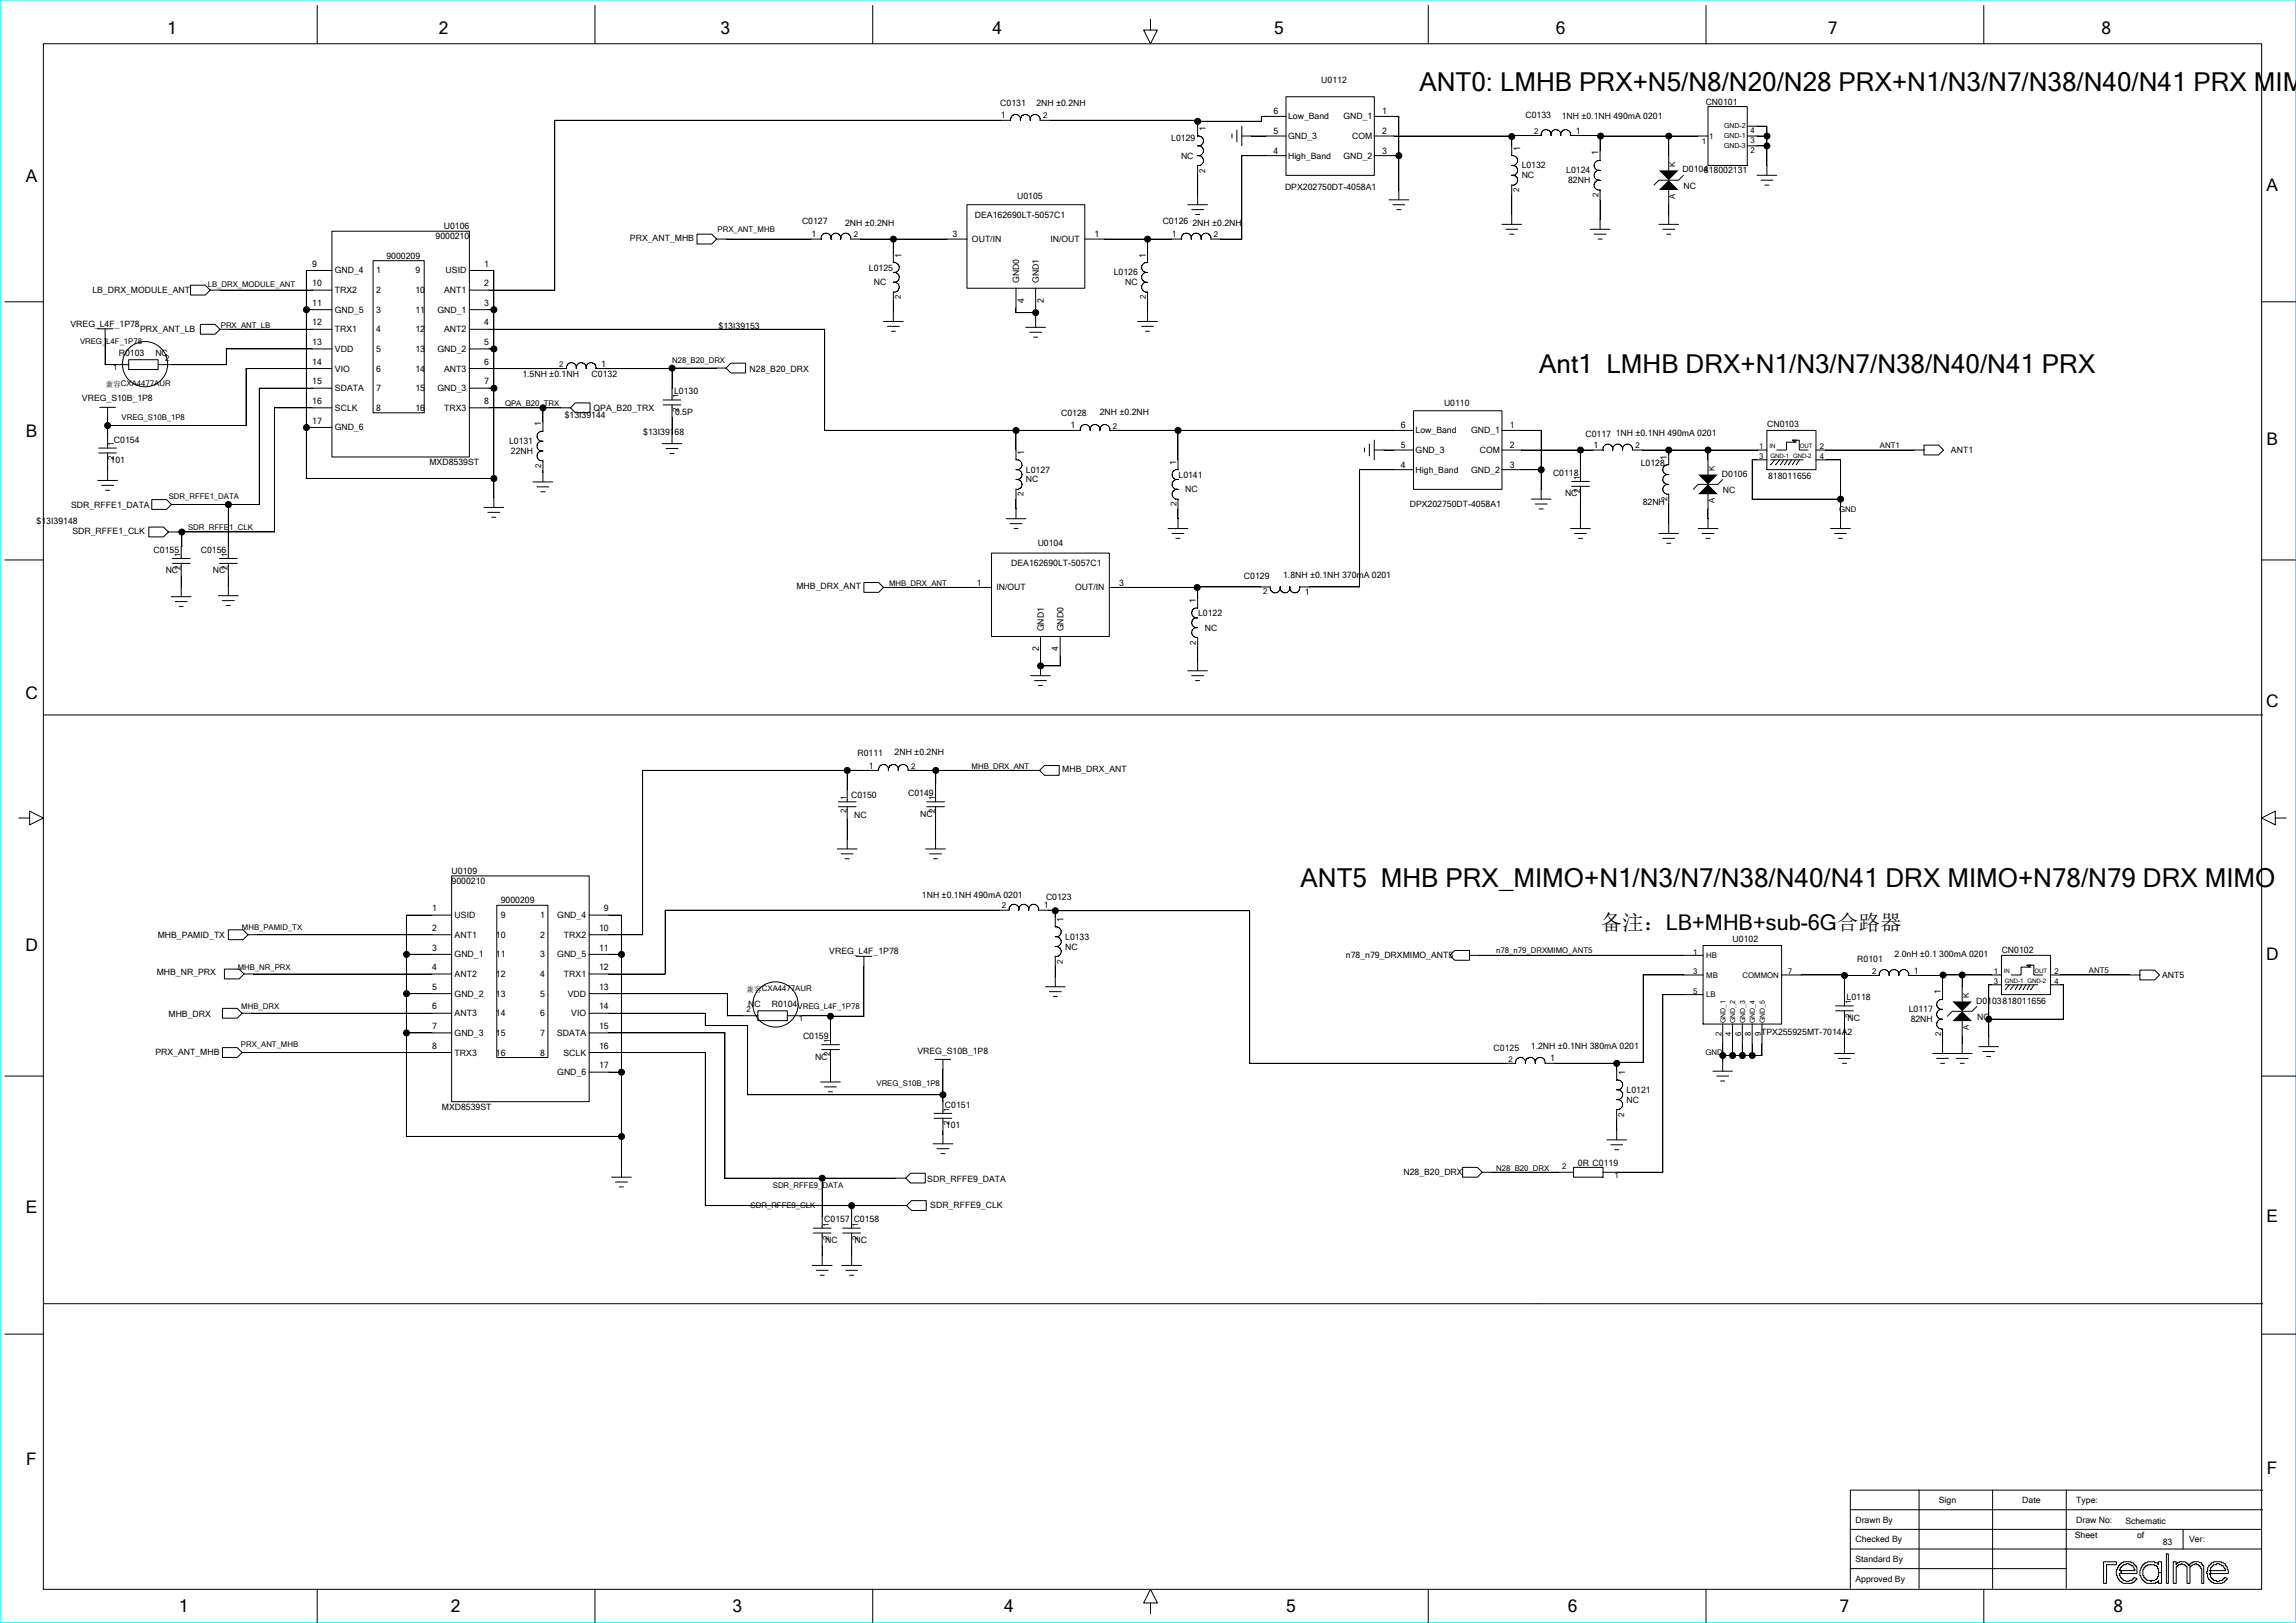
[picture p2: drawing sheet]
<svg xmlns="http://www.w3.org/2000/svg" width="297mm" height="210mm" viewBox="0 0 297 210" stroke-linecap="round" stroke-linejoin="round" font-family="sans-serif">
<defs><g id="words">
<g font-size="3.4">
<text x="183.6" y="11.8">ANT0: LMHB PRX+N5/N8/N20/N28 PRX+N1/N3/N7/N38/N40/N41 PRX MIM</text>
<text x="199.1" y="48.3">Ant1 LMHB DRX+N1/N3/N7/N38/N40/N41 PRX</text>
<text x="168.2" y="114.8">ANT5 MHB PRX_MIMO+N1/N3/N7/N38/N40/N41 DRX MIMO+N78/N79 DRX MIMO</text>
</g>
<text font-size="2.8" x="207.1" y="120.4">备注：LB+MHB+sub-6G合路器</text>
<g font-size="2.2">
<text x="21.6" y="4.4">1</text>
<text x="56.8" y="4.4">2</text>
<text x="93.2" y="4.4">3</text>
<text x="128.4" y="4.4">4</text>
<text x="164.8" y="4.4">5</text>
<text x="201.3" y="4.4">6</text>
<text x="236.4" y="4.4">7</text>
<text x="271.8" y="4.4">8</text>
<text x="3.3" y="23.6">A</text>
<text x="293.2" y="24.8">A</text>
<text x="3.3" y="56.5">B</text>
<text x="293.2" y="57.6">B</text>
<text x="3.3" y="90.4">C</text>
<text x="293.1" y="91.5">C</text>
<text x="3.3" y="123">D</text>
<text x="293.1" y="124.2">D</text>
<text x="3.3" y="156.9">E</text>
<text x="293.2" y="158.1">E</text>
<text x="3.4" y="189.5">F</text>
<text x="293.2" y="190.7">F</text>
<text x="23.1" y="208.6">1</text>
<text x="58.3" y="208.6">2</text>
<text x="94.7" y="208.6">3</text>
<text x="129.9" y="208.6">4</text>
<text x="166.4" y="208.6">5</text>
<text x="202.8" y="208.6">6</text>
<text x="238" y="208.6">7</text>
<text x="273.4" y="208.6">8</text>
</g>
<g font-size="1.1">
<text x="170.9" y="10.7">U0112</text>
<text x="129.4" y="13.7">C0131</text>
<text x="129.5" y="15.3">1</text>
<text x="134.1" y="13.7">2NH ±0.2NH</text>
<text x="156" y="16.9" transform="rotate(-90 156 16.9)">1</text>
<text x="164.7" y="17.3">5</text>
<text x="164.7" y="14.8">6</text>
<text x="166.6" y="18">GND_3</text>
<text x="166.6" y="15.4">Low_Band</text>
<text x="173.8" y="15.4">GND_1</text>
<text x="174.9" y="18">COM</text>
<text x="178.8" y="17.3">2</text>
<text x="178.8" y="14.8">1</text>
<text x="197.3" y="15.3">C0133</text>
<text x="202" y="15.4">1NH ±0.1NH 490mA 0201</text>
<text x="203.8" y="17.3">1</text>
<text x="220.6" y="13.5">CN0101</text>
<text x="151.5" y="18.2">L0129</text>
<text x="152.8" y="20.6">NC</text>
<text x="164.7" y="19.9">4</text>
<text x="166.6" y="20.5">High_Band</text>
<text x="173.8" y="20.5">GND_2</text>
<text x="178.8" y="19.9">3</text>
<text x="196.6" y="19.5" transform="rotate(-90 196.6 19.5)">1</text>
<text x="196.8" y="23.1">NC</text>
<text x="196.8" y="21.8">L0132</text>
<text x="202.6" y="22.4">L0124</text>
<text x="202.9" y="23.7">82NH</text>
<text x="206.7" y="20.1" transform="rotate(-90 206.7 20.1)">1</text>
<text x="217.7" y="22.3">D0104</text>
<text x="220.4" y="22.4">818002131</text>
<text x="57.4" y="29.7">U0106</text>
<text x="103.7" y="29">C0127</text>
<text x="109.3" y="29.2">2NH ±0.2NH</text>
<text x="126.1" y="28.1">DEA162690LT-5057C1</text>
<text x="131.6" y="25.7">U0105</text>
<text x="150.4" y="29">C0126</text>
<text x="154.3" y="29.2">2NH ±0.2NH</text>
<text x="166.2" y="24.6">DPX202750DT-4058A1</text>
<text x="217.8" y="24.5">NC</text>
<text x="40.4" y="34.5">9</text>
<text x="43.3" y="35.4">GND_4</text>
<text x="48.7" y="35.4">1</text>
<text x="50" y="33.5">9000209</text>
<text x="53.7" y="35.4">9</text>
<text x="56.3" y="30.9">9000210</text>
<text x="57.6" y="35.4">USID</text>
<text x="62.6" y="34.5">1</text>
<text x="81.5" y="31.2">PRX_ANT_MHB</text>
<text x="105" y="30.7">1</text>
<text x="112.4" y="35">L0125</text>
<text x="116.6" y="33.3" transform="rotate(-90 116.6 33.3)">1</text>
<text x="123.2" y="30.7">3</text>
<text x="125.7" y="31.3">OUT/IN</text>
<text x="135.9" y="31.3">IN/OUT</text>
<text x="141.6" y="30.7">1</text>
<text x="144.1" y="35.6">L0126</text>
<text x="148.2" y="33.3" transform="rotate(-90 148.2 33.3)">1</text>
<text x="151.6" y="30.7">1</text>
<text x="12" y="37.9">LB_DRX_MODULE_ANT</text>
<text x="40.4" y="37">10</text>
<text x="40.4" y="39.6">11</text>
<text x="43.3" y="37.9">TRX2</text>
<text x="43.3" y="40.5">GND_5</text>
<text x="48.7" y="37.9">2</text>
<text x="48.7" y="40.5">3</text>
<text x="53.7" y="37.9">10</text>
<text x="53.7" y="40.5">11</text>
<text x="56.6" y="40.5">GND_1</text>
<text x="57.5" y="37.9">ANT1</text>
<text x="62.6" y="39.6">3</text>
<text x="62.6" y="37">2</text>
<text x="113" y="36.9">NC</text>
<text x="131.8" y="36.6" transform="rotate(-90 131.8 36.6)">GND0</text>
<text x="132.5" y="39.2" transform="rotate(-90 132.5 39.2)">4</text>
<text x="134.4" y="36.6" transform="rotate(-90 134.4 36.6)">GND1</text>
<text x="135" y="39.2" transform="rotate(-90 135 39.2)">2</text>
<text x="145.6" y="36.9">NC</text>
<text x="9.1" y="42.3">VREG_L4F_1P78</text>
<text x="15.4" y="46.1">R0103</text>
<text x="18.1" y="43">PRX_ANT_LB</text>
<text x="20.1" y="46">NC</text>
<text x="40.4" y="47.2">14</text>
<text x="40.4" y="44.6">13</text>
<text x="40.4" y="42.1">12</text>
<text x="43.3" y="43">TRX1</text>
<text x="43.3" y="45.5">VDD</text>
<text x="48.7" y="43">4</text>
<text x="48.7" y="45.5">5</text>
<text x="53.7" y="43">12</text>
<text x="53.7" y="45.5">13</text>
<text x="56.6" y="45.5">GND_2</text>
<text x="57.5" y="43">ANT2</text>
<text x="62.6" y="44.6">5</text>
<text x="62.6" y="42.1">4</text>
<text x="62.6" y="47.2">6</text>
<text x="77.7" y="47.4">1</text>
<text x="93" y="42.6">$13I39153</text>
<text x="10.6" y="51.9">VREG_S10B_1P8</text>
<text x="40.4" y="52.3">16</text>
<text x="40.4" y="49.7">15</text>
<text x="43.3" y="48.1">VIO</text>
<text x="43.3" y="50.6">SDATA</text>
<text x="43.3" y="53.2">SCLK</text>
<text x="48.7" y="48.1">6</text>
<text x="48.7" y="50.6">7</text>
<text x="48.7" y="53.2">8</text>
<text x="53.7" y="48.1">14</text>
<text x="53.7" y="50.6">15</text>
<text x="53.7" y="53.2">16</text>
<text x="56.6" y="50.6">GND_3</text>
<text x="57.5" y="48.1">ANT3</text>
<text x="57.5" y="53.2">TRX3</text>
<text x="62.6" y="49.7">7</text>
<text x="62.6" y="52.3">8</text>
<text x="67.6" y="48.8">1.5NH ±0.1NH</text>
<text x="76.5" y="48.8">C0132</text>
<text x="76.8" y="53.2">QPA_B20_TRX</text>
<text x="87.2" y="51">L0130</text>
<text x="87.3" y="53.7">0.5P</text>
<text x="97" y="48.1">N28_B20_DRX</text>
<text x="137.3" y="53.8">C0128</text>
<text x="142.3" y="53.7">2NH ±0.2NH</text>
<text x="186.8" y="52.5">U0110</text>
<text x="14.3" y="59.9">101</text>
<text x="14.7" y="57.3">C0154</text>
<text x="40.4" y="54.8">17</text>
<text x="43.3" y="55.7">GND_6</text>
<text x="65.8" y="57.5">L0131</text>
<text x="66.1" y="58.7">22NH</text>
<text x="70" y="55.2" transform="rotate(-90 70 55.2)">1</text>
<text x="73.1" y="54">$13I39144</text>
<text x="83.2" y="56.3">$13I39168</text>
<text x="132.5" y="58.8" transform="rotate(-90 132.5 58.8)">1</text>
<text x="138.5" y="55.4">1</text>
<text x="181.2" y="58">5</text>
<text x="181.2" y="55.4">6</text>
<text x="183.1" y="58.6">GND_3</text>
<text x="183.1" y="56.1">Low_Band</text>
<text x="190.3" y="56.1">GND_1</text>
<text x="191.4" y="58.6">COM</text>
<text x="195.3" y="55.4">1</text>
<text x="195.3" y="58">2</text>
<text x="205.1" y="56.5">C0117</text>
<text x="206.1" y="58">1</text>
<text x="209" y="56.5">1NH ±0.1NH 490mA 0201</text>
<text x="215.6" y="59.5" transform="rotate(-90 215.6 59.5)">1</text>
<text x="228.6" y="55.3">CN0103</text>
<text x="252.4" y="58.6">ANT1</text>
<text x="9.2" y="65.8">SDR_RFFE1_DATA</text>
<text x="55.5" y="60.1">MXD8539ST</text>
<text x="132.7" y="62.4">NC</text>
<text x="132.7" y="61.2">L0127</text>
<text x="152.1" y="60.1" transform="rotate(-90 152.1 60.1)">1</text>
<text x="152.4" y="61.8">L0141</text>
<text x="153.3" y="63.7">NC</text>
<text x="181.2" y="60.5">4</text>
<text x="182.4" y="65.6">DPX202750DT-4058A1</text>
<text x="183.1" y="61.2">High_Band</text>
<text x="190.3" y="61.2">GND_2</text>
<text x="195.3" y="60.5">3</text>
<text x="200.9" y="61.5">C0118</text>
<text x="202.4" y="64.2">NC</text>
<text x="212.2" y="60.3">L0128</text>
<text x="212.5" y="65.3">82NH</text>
<text x="222.7" y="61.7">D0106</text>
<text x="222.9" y="63.8">NC</text>
<text x="228.7" y="61.9">818011656</text>
<text x="4.7" y="67.8">$13I39148</text>
<text x="9.4" y="69.1">SDR_RFFE1_CLK</text>
<text x="19.9" y="71.5">C0155</text>
<text x="26" y="71.5">C0156</text>
<text x="134.2" y="70.7">U0104</text>
<text x="21.4" y="74.2">NC</text>
<text x="27.5" y="74.2">NC</text>
<text x="103" y="76.3">MHB_DRX_ANT</text>
<text x="126.4" y="75.8">1</text>
<text x="128.9" y="76.4">IN/OUT</text>
<text x="130.8" y="73.2">DEA162690LT-5057C1</text>
<text x="139.1" y="76.4">OUT/IN</text>
<text x="144.8" y="75.8">3</text>
<text x="160.9" y="74.9">C0129</text>
<text x="166" y="74.7">1.8NH ±0.1NH 370mA 0201</text>
<text x="168.8" y="77">1</text>
<text x="135" y="81.7" transform="rotate(-90 135 81.7)">GND1</text>
<text x="137.6" y="81.7" transform="rotate(-90 137.6 81.7)">GND0</text>
<text x="154.7" y="78" transform="rotate(-90 154.7 78)">1</text>
<text x="155" y="79.7">L0122</text>
<text x="155.8" y="81.6">NC</text>
<text x="134.4" y="84.2" transform="rotate(-90 134.4 84.2)">2</text>
<text x="136.9" y="84.2" transform="rotate(-90 136.9 84.2)">4</text>
<text x="110.9" y="97.9">R0111</text>
<text x="112.4" y="99.4">1</text>
<text x="115.7" y="97.7">2NH ±0.2NH</text>
<text x="137.4" y="99.9">MHB_DRX_ANT</text>
<text x="110.1" y="103.3">C0150</text>
<text x="110.5" y="105.8">NC</text>
<text x="117.5" y="103">C0149</text>
<text x="119" y="105.7">NC</text>
<text x="58.4" y="113.1">U0109</text>
<text x="55.9" y="117.9">1</text>
<text x="58.4" y="114.4">9000210</text>
<text x="58.8" y="118.8">USID</text>
<text x="64.8" y="116.9">9000209</text>
<text x="64.8" y="118.8">9</text>
<text x="69.9" y="118.8">1</text>
<text x="72.1" y="118.8">GND_4</text>
<text x="78.1" y="117.9">9</text>
<text x="119.3" y="116.2">1NH ±0.1NH 490mA 0201</text>
<text x="135" y="117.5">1</text>
<text x="135.3" y="116.4">C0123</text>
<text x="137.6" y="119.3" transform="rotate(-90 137.6 119.3)">1</text>
<text x="20.4" y="121.3">MHB_PAMID_TX</text>
<text x="55.9" y="125.5">4</text>
<text x="55.9" y="120.5">2</text>
<text x="55.9" y="123">3</text>
<text x="58.8" y="121.3">ANT1</text>
<text x="58.8" y="123.9">GND_1</text>
<text x="64.1" y="121.3">10</text>
<text x="64.1" y="123.9">11</text>
<text x="69.9" y="121.3">2</text>
<text x="69.9" y="123.9">3</text>
<text x="72.1" y="123.9">GND_5</text>
<text x="72.9" y="121.3">TRX2</text>
<text x="77.5" y="120.5">10</text>
<text x="77.5" y="125.5">12</text>
<text x="77.5" y="123">11</text>
<text x="107.3" y="123.5">VREG_L4F_1P78</text>
<text x="137.8" y="121.6">L0133</text>
<text x="137.8" y="122.9">NC</text>
<text x="174.1" y="124">n78_n79_DRXMIMO_ANT5</text>
<text x="224.1" y="121.8">U0102</text>
<text x="240.3" y="124.5">R0101</text>
<text x="245.1" y="123.9">2.0nH ±0.1 300mA 0201</text>
<text x="247.6" y="126">1</text>
<text x="258.9" y="123.2">CN0102</text>
<text x="20.3" y="126.2">MHB_NR_PRX</text>
<text x="21.8" y="131.6">MHB_DRX</text>
<text x="55.9" y="128.1">5</text>
<text x="55.9" y="130.6">6</text>
<text x="58.8" y="126.4">ANT2</text>
<text x="58.8" y="129">GND_2</text>
<text x="58.8" y="131.5">ANT3</text>
<text x="64.1" y="126.4">12</text>
<text x="64.1" y="129">13</text>
<text x="64.1" y="131.5">14</text>
<text x="69.9" y="126.4">4</text>
<text x="69.9" y="129">5</text>
<text x="69.9" y="131.5">6</text>
<text x="72.9" y="126.4">TRX1</text>
<text x="73.4" y="129">VDD</text>
<text x="73.9" y="131.5">VIO</text>
<text x="77.5" y="128.1">13</text>
<text x="77.5" y="130.6">14</text>
<text x="96.8" y="130.3">NC</text>
<text x="99.8" y="130.4">R0104VREG_L4F_1P78</text>
<text x="238.9" y="129.4">L0118</text>
<text x="246.9" y="131">L0117</text>
<text x="251.1" y="128.7" transform="rotate(-90 251.1 128.7)">1</text>
<text x="255.6" y="129.8">D0103818011656</text>
<text x="279.7" y="126.5">ANT5</text>
<text x="20.1" y="136.5">PRX_ANT_MHB</text>
<text x="55.9" y="133.2">7</text>
<text x="55.9" y="135.7">8</text>
<text x="58.8" y="134">GND_3</text>
<text x="58.8" y="136.6">TRX3</text>
<text x="64.1" y="134">15</text>
<text x="64.1" y="136.6">16</text>
<text x="69.9" y="134">7</text>
<text x="69.9" y="136.6">8</text>
<text x="72.1" y="134">SDATA</text>
<text x="72.9" y="136.6">SCLK</text>
<text x="77.5" y="133.2">15</text>
<text x="77.5" y="135.7">16</text>
<text x="103.9" y="134.4">C0159</text>
<text x="105.4" y="137.1">NC</text>
<text x="118.7" y="136.3">VREG_S10B_1P8</text>
<text x="193.2" y="135.9">C0125</text>
<text x="198" y="135.7">1.2NH ±0.1NH 380mA 0201</text>
<text x="200.5" y="137.3">1</text>
<text x="227.8" y="133.9">TPX255925MT-7014A2</text>
<text x="239" y="132.1">NC</text>
<text x="247.2" y="132.3">82NH</text>
<text x="255.8" y="132">NC</text>
<text x="57.2" y="143.6">MXD8539ST</text>
<text x="72.1" y="139.1">GND_6</text>
<text x="77.5" y="138.2">17</text>
<text x="122.2" y="143.3">C0151</text>
<text x="210.2" y="139.1" transform="rotate(-90 210.2 139.1)">1</text>
<text x="210.4" y="141.4">L0121</text>
<text x="210.4" y="142.7">NC</text>
<text x="122.4" y="146">101</text>
<text x="120" y="153">SDR_RFFE9_DATA</text>
<text x="181.5" y="152.1">N28_B20_DRX</text>
<text x="204.1" y="150.9">0R C0119</text>
<text x="106.6" y="158.2">C0157 C0158</text>
<text x="106.7" y="160.8">NC</text>
<text x="110.6" y="160.8">NC</text>
<text x="120.3" y="156.3">SDR_RFFE9_CLK</text>
<text x="240" y="197">Drawn By</text>
<text x="250.8" y="194.5">Sign</text>
<text x="261.6" y="194.5">Date</text>
<text x="268.6" y="194.5">Type:</text>
<text x="268.6" y="197">Draw No:</text>
<text x="274.9" y="197.1">Schematic</text>
<text x="240" y="199.6">Checked By</text>
<text x="240" y="202.1">Standard By</text>
<text x="268.4" y="199">Sheet</text>
<text x="276.5" y="199">of</text>
<text x="279.8" y="199.9">83</text>
<text x="283.2" y="199.6">Ver:</text>
<text x="240" y="204.6">Approved By</text>
</g>
<g font-size="1">
<text x="134.9" y="15.3">2</text>
<text x="198.4" y="17.3">2</text>
<text x="221.1" y="17.9">1</text>
<text x="226.4" y="17.2">4</text>
<text x="155.9" y="22.3" transform="rotate(-90 155.9 22.3)">2</text>
<text x="216.7" y="21.6" transform="rotate(-90 216.7 21.6)">K</text>
<text x="220.2" y="18.6">1</text>
<text x="226.4" y="18.5">3</text>
<text x="226.4" y="19.8">2</text>
<text x="196.5" y="24.9" transform="rotate(-90 196.5 24.9)">2</text>
<text x="206.8" y="25.5" transform="rotate(-90 206.8 25.5)">2</text>
<text x="216.7" y="25.7" transform="rotate(-90 216.7 25.7)">A</text>
<text x="92.8" y="30.1">PRX_ANT_MHB</text>
<text x="110.4" y="30.7">2</text>
<text x="157" y="30.7">2</text>
<text x="26.9" y="37.1">LB_DRX_MODULE_ANT</text>
<text x="116.5" y="38.7" transform="rotate(-90 116.5 38.7)">2</text>
<text x="148.2" y="38.7" transform="rotate(-90 148.2 38.7)">2</text>
<text x="10.4" y="44.5">VREG_L4F_1P78</text>
<text x="14.6" y="47.9">1</text>
<text x="21.4" y="46.7">2</text>
<text x="28.6" y="42.5">PRX_ANT_LB</text>
<text x="72.3" y="47.5">2</text>
<text x="86.9" y="47">N28_B20_DRX</text>
<text x="13.6" y="50">兼容CXA4477AUR</text>
<text x="65.3" y="52.5">QPA_B20_TRX</text>
<text x="87.8" y="53.3" transform="rotate(-90 87.8 53.3)">2</text>
<text x="87.8" y="51.5" transform="rotate(-90 87.8 51.5)">1</text>
<text x="14.7" y="59.5" transform="rotate(-90 14.7 59.5)">2</text>
<text x="14.7" y="57.8" transform="rotate(-90 14.7 57.8)">1</text>
<text x="15.7" y="54.4">VREG_S10B_1P8</text>
<text x="144" y="55.5">2</text>
<text x="211.6" y="58">2</text>
<text x="227.6" y="58.1">1</text>
<text x="227.6" y="59.4">3</text>
<text x="235.4" y="59.4">4</text>
<text x="235.4" y="58.1">2</text>
<text x="243.2" y="58">ANT1</text>
<text x="21.8" y="64.5">SDR_RFFE1_DATA</text>
<text x="70" y="60.5" transform="rotate(-90 70 60.5)">2</text>
<text x="132.4" y="64.2" transform="rotate(-90 132.4 64.2)">2</text>
<text x="152.2" y="65.5" transform="rotate(-90 152.2 65.5)">2</text>
<text x="204.4" y="63.8" transform="rotate(-90 204.4 63.8)">2</text>
<text x="204.4" y="62.1" transform="rotate(-90 204.4 62.1)">1</text>
<text x="215.7" y="64.9" transform="rotate(-90 215.7 64.9)">2</text>
<text x="221.8" y="65.1" transform="rotate(-90 221.8 65.1)">A</text>
<text x="221.8" y="60.9" transform="rotate(-90 221.8 60.9)">K</text>
<text x="24.3" y="68.6">SDR_RFFE1_CLK</text>
<text x="237.9" y="66.3">GND</text>
<text x="23.3" y="73.8" transform="rotate(-90 23.3 73.8)">2</text>
<text x="23.3" y="72" transform="rotate(-90 23.3 72)">1</text>
<text x="29.4" y="73.8" transform="rotate(-90 29.4 73.8)">2</text>
<text x="29.4" y="72" transform="rotate(-90 29.4 72)">1</text>
<text x="115" y="75.8">MHB_DRX_ANT</text>
<text x="163.4" y="76.9">2</text>
<text x="154.7" y="83.4" transform="rotate(-90 154.7 83.4)">2</text>
<text x="117.9" y="99.5">2</text>
<text x="125.7" y="99.5">MHB_DRX_ANT</text>
<text x="109.5" y="105.3" transform="rotate(-90 109.5 105.3)">2</text>
<text x="109.5" y="103.5" transform="rotate(-90 109.5 103.5)">1</text>
<text x="120.9" y="105.3" transform="rotate(-90 120.9 105.3)">2</text>
<text x="120.9" y="103.5" transform="rotate(-90 120.9 103.5)">1</text>
<text x="129.6" y="117.5">2</text>
<text x="30.7" y="125.5">MHB_NR_PRX</text>
<text x="31.3" y="120.3">MHB_PAMID_TX</text>
<text x="137.5" y="124.7" transform="rotate(-90 137.5 124.7)">2</text>
<text x="193.5" y="123.3">n78_n79_DRXMIMO_ANT5</text>
<text x="219" y="123.5">1</text>
<text x="220.7" y="124">HB</text>
<text x="242.2" y="126">2</text>
<text x="270.2" y="125.9">ANT5</text>
<text x="31.2" y="130.5">MHB_DRX</text>
<text x="96.5" y="128.3">兼容CXA4477AUR</text>
<text x="96.6" y="131">2</text>
<text x="219" y="128.6">5</text>
<text x="219" y="126.1">3</text>
<text x="220.7" y="126.5">MB</text>
<text x="220.7" y="129">LB</text>
<text x="225.4" y="126.5">COMMON</text>
<text x="231.3" y="126.1">7</text>
<text x="239.4" y="131.7" transform="rotate(-90 239.4 131.7)">2</text>
<text x="239.4" y="129.9" transform="rotate(-90 239.4 129.9)">1</text>
<text x="254.7" y="129.1" transform="rotate(-90 254.7 129.1)">K</text>
<text x="257.9" y="126.1">1</text>
<text x="257.9" y="127.3">3</text>
<text x="265.7" y="127.3">4</text>
<text x="265.7" y="126.1">2</text>
<text x="31.2" y="135.5">PRX_ANT_MHB</text>
<text x="103.3" y="132.1">1</text>
<text x="107.3" y="136.7" transform="rotate(-90 107.3 136.7)">2</text>
<text x="107.3" y="135" transform="rotate(-90 107.3 135)">1</text>
<text x="195.1" y="137.4">2</text>
<text x="220.6" y="136.5">GND</text>
<text x="222.7" y="134" transform="rotate(-90 222.7 134)">2</text>
<text x="224" y="134" transform="rotate(-90 224 134)">4</text>
<text x="225.2" y="134" transform="rotate(-90 225.2 134)">6</text>
<text x="226.5" y="134" transform="rotate(-90 226.5 134)">8</text>
<text x="227.8" y="134" transform="rotate(-90 227.8 134)">9</text>
<text x="251.1" y="134.1" transform="rotate(-90 251.1 134.1)">2</text>
<text x="254.7" y="133.3" transform="rotate(-90 254.7 133.3)">A</text>
<text x="113.4" y="140.5">VREG_S10B_1P8</text>
<text x="122.8" y="143.9" transform="rotate(-90 122.8 143.9)">1</text>
<text x="122.8" y="145.6" transform="rotate(-90 122.8 145.6)">2</text>
<text x="210.1" y="144.5" transform="rotate(-90 210.1 144.5)">2</text>
<text x="100" y="153.7">SDR_RFFE9_DATA</text>
<text x="193.5" y="151.5">N28_B20_DRX</text>
<text x="202.1" y="151.2">2</text>
<text x="208.9" y="152.4">1</text>
<text x="97.1" y="156.3">SDR_RFFE9_CLK</text>
<text x="107.2" y="160.4" transform="rotate(-90 107.2 160.4)">2</text>
<text x="107.2" y="158.7" transform="rotate(-90 107.2 158.7)">1</text>
<text x="111" y="160.4" transform="rotate(-90 111 160.4)">2</text>
<text x="111" y="158.7" transform="rotate(-90 111 158.7)">1</text>
</g>
<g font-size=".9">
<text x="223" y="17.9">GND-1</text>
<text x="223" y="16.6">GND-2</text>
<text x="223" y="19.2">GND-3</text>
<text x="223.2" y="132.4" transform="rotate(-90 223.2 132.4)">GND_1</text>
<text x="224.5" y="132.4" transform="rotate(-90 224.5 132.4)">GND_2</text>
<text x="225.7" y="132.4" transform="rotate(-90 225.7 132.4)">GND_3</text>
<text x="227" y="132.4" transform="rotate(-90 227 132.4)">GND_4</text>
<text x="228.3" y="132.4" transform="rotate(-90 228.3 132.4)">GND_5</text>
</g>
<g font-size=".8">
<text x="228.9" y="58">IN</text>
<text x="229" y="59.3">GND-1 GND-2</text>
<text x="232.8" y="58">OUT</text>
<text x="259.2" y="125.9">IN</text>
<text x="263.2" y="125.9">OUT</text>
<text x="259.4" y="127.2">GND-1 GND-2</text>
</g>
</g></defs>
<path d="M0 0h296.9v210h-296.9z" fill="none" stroke="#0ff" stroke-width=".13"/>
<g fill="none" stroke="#000" stroke-width=".13">
<path d="M5.6 5.7h287v199.9h-287zM41 .7v5M77 .7v5M112.9 .7v5M130.7 15.6a.65 .65 0 0 1 .7-.8 .65 .65 0 0 1 .6 .8 .65 .65 0 0 1 .6-.8 .65 .65 0 0 1 .7 .8 .64 .64 0 0 1 .6-.8 .64 .64 0 0 1 .6 .8h20.4v2M130.7 15.6h-58.9v21.9h-11.1M148.8 2.5v1.4h.9l-.9 1.8-.9-1.8h.9M154.9 17.6a.65 .65 0 0 1 .8 .6 .65 .65 0 0 1-.8 .7 .65 .65 0 0 1 .8 .6 .65 .65 0 0 1-.8 .6 .64 .64 0 0 1 .8 .7 .64 .64 0 0 1-.8 .6v5.1M159.4 17.3v.6M160 16.8v1.6M160.6 17.6h5.8M160.6 16.3v2.6"/>
<path d="M163.2 15.1h3.2M163.2 15.1v.6M163.2 15.7h-8.3M166.3 12.5h11.5v10.2h-11.5zM177.8 17.6h17.7M177.8 15.1h3.1v10.8M184.8 .7v5M200.6 17.4a.64 .64 0 0 0-.7-.6 .64 .64 0 0 0-.5 .7h-3.9v2.7a.64 .64 0 0 1 .8 .6 .64 .64 0 0 1-.8 .6 .65 .65 0 0 1 .8 .6 .65 .65 0 0 1-.8 .7 .65 .65 0 0 1 .8 .6 .65 .65 0 0 1-.8 .7M200.6 17.3v.2a.64 .64 0 0 1 .6-.7 .64 .64 0 0 1 .7 .6M201.9 17.3v.2a.64 .64 0 0 1 .5-.7 .64 .64 0 0 1 .8 .6M203.2 17.3v.2h3.8v.1M215.9 17.6v4.5"/>
<path d="M220.7 .7v5M220.9 13.8h5.1v7.6h-5.1zM220.9 17.6h-13.9v3.2M226 16.3h2.6v6.4M226 17.6h2.6M226 18.9h2.6M256.6 .7v5M.6 39.1h5M24.6 36.9h2l.6 .6-.6 .7h-2zM27.2 37.5h15.7M39.6 35h3.3M39.6 35v26.9"/>
<path d="M42.9 29.9h17.8v29.2h-17.8zM48.3 33.7h6.6v19.7h-6.6zM60.7 35h3.2v30.7M90.2 30.3h1.9l.6 .6-.6 .7h-1.9zM92.7 30.9h13.5a.64 .64 0 0 1 .7-.7 .64 .64 0 0 1 .6 .7 .65 .65 0 0 1 .6-.7 .65 .65 0 0 1 .7 .7 .65 .65 0 0 1 .6-.7 .65 .65 0 0 1 .6 .7M110 30.9h15.1M115.6 30.9v3.1a.64 .64 0 0 1 .7 .6 .64 .64 0 0 1-.7 .7 .65 .65 0 0 1 .7 .6 .65 .65 0 0 1-.7 .6 .65 .65 0 0 1 .7 .7 .65 .65 0 0 1-.7 .6M115.6 37.8v3.8M125.1 26.5h15.2v10.8h-15.2zM131.4 37.3v3.2l2.6-.1M134 37.3v5.1M140.3 30.9h12.5a.64 .64 0 0 1 .7-.7 .64 .64 0 0 1 .6 .7 .65 .65 0 0 1 .6-.7 .65 .65 0 0 1 .7 .7 .65 .65 0 0 1 .6-.7 .65 .65 0 0 1 .6 .7"/>
<path d="M148.4 30.9v3.1a.65 .65 0 0 0-.7 .6 .65 .65 0 0 0 .7 .7 .65 .65 0 0 0-.7 .6 .65 .65 0 0 0 .7 .6 .65 .65 0 0 0-.7 .7 .65 .65 0 0 0 .8 .6M148.4 37.8v3.8M153.6 26.5h2.6M154.2 27.1h1.5M154.7 27.8h.5M166.4 20.1h-5.8v10.8h-4M177.8 20.1h3.1M179.7 25.9h2.5M180.2 26.5h1.5M180.7 27.1h.5M194.3 29h2.5M194.8 29.7h1.5"/>
<path d="M195.3 30.3h.5M195.5 23.9v5.1M205.7 29.7h2.6M206.2 30.3h1.6M206.7 30.9h.5M207 20.8a.65 .65 0 0 0-.8 .6 .65 .65 0 0 0 .8 .6 .65 .65 0 0 0-.8 .7 .65 .65 0 0 0 .8 .6 .64 .64 0 0 0-.8 .6 .64 .64 0 0 0 .8 .7v5.1M214.6 29h2.5M215.1 29.7h1.5M215.6 30.3h.5M215.9 24.6v4.4M217.8 22.7l-.7 .6h-2.5l-.6 .7M227.3 22.7h2.5"/>
<path d="M227.8 23.3h1.5M228.3 24h.5M292.5 39.1h4.5M12.6 42.5h2M12.8 58.6h2.3M12.8 58h2.3M12.9 52.7h2M13.6 47.2h3.1M13.6 42.5v4.7M13.9 55.1h17.9M13.9 52.7v5.3M13.9 58.6v3.6"/>
<path d="M16.6 46.5h3.9v1.3h-3.9zM25.9 42h1.9l.7 .6-.7 .6h-1.9zM28.4 42.6h14.5M29.3 45.1h13.6M29.3 45.1v2.1h-8.9M39.6 40.1h3.3M39.6 55.3h3.3M42.9 52.8h-7.4v16h-13.7M42.9 50.2h-9.4v15.1h-11.3M42.9 47.7h-11.1v7.4M60.7 42.6h46v13.1h33.1M60.7 52.8h13.1"/>
<path d="M60.7 47.7h12.6a.64 .64 0 0 1 .6-.8 .64 .64 0 0 1 .6 .8 .65 .65 0 0 1 .7-.8 .65 .65 0 0 1 .6 .8 .65 .65 0 0 1 .7-.8 .65 .65 0 0 1 .6 .8M60.7 40.1h3.2M60.7 45.1h3.2M60.7 50.2h3.2M70.2 52.8v3a.65 .65 0 0 0-.7 .7 .65 .65 0 0 0 .7 .6 .65 .65 0 0 0-.7 .6 .65 .65 0 0 0 .7 .7 .65 .65 0 0 0-.7 .6 .65 .65 0 0 0 .7 .6M70.2 59.6v2.8M73.8 52.8l.6-.7h1.9v1.3h-1.9zM85.7 57.4h2.5M85.8 52.4h2.3M85.8 51.8h2.3M86.2 58h1.5M86.7 58.7h.5"/>
<path d="M86.9 47.6v4.2M86.9 52.4v5M93.9 47.6l.6-.6h1.9v1.3h-1.9zM93.9 47.6l-16.8 .1M114.3 41.6h2.5M114.8 42.2h1.5M115.3 42.9h.5M131.4 55.7v3.8a.64 .64 0 0 1 .8 .6 .64 .64 0 0 1-.8 .7 .65 .65 0 0 1 .8 .6 .65 .65 0 0 1-.8 .6 .65 .65 0 0 1 .8 .7 .65 .65 0 0 1-.8 .6M132.7 42.4h2.5M133.2 43h1.5M133.7 43.6h.5M139.7 55.7a.65 .65 0 0 1 .7-.8 .65 .65 0 0 1 .6 .8 .65 .65 0 0 1 .6-.8 .65 .65 0 0 1 .7 .8 .64 .64 0 0 1 .6-.8 .64 .64 0 0 1 .6 .8h39.4"/>
<path d="M147.2 41.6h2.5M147.7 42.2h1.5M148.2 42.9h.5M152.4 55.7v5.1a.64 .64 0 0 0-.8 .6 .64 .64 0 0 0 .8 .6 .65 .65 0 0 0-.8 .7 .65 .65 0 0 0 .8 .6 .65 .65 0 0 0-.8 .6 .65 .65 0 0 0 .8 .7v3.8M176.5 58v.5M177.1 57.5v1.5M177.8 58.2h5.1M177.8 56.9v2.6M182.8 53.1h11.5v10.2h-11.5zM194.3 55.7h5.1v8.9M194.3 58.2h13.1a.64 .64 0 0 1 .6-.7 .64 .64 0 0 1 .6 .7 .64 .64 0 0 1 .7-.7 .64 .64 0 0 1 .6 .7 .65 .65 0 0 1 .6-.7 .65 .65 0 0 1 .7 .7M204.4 58.2v4.1"/>
<path d="M211.1 58.2h17.5M215.9 58.2v1.9a.64 .64 0 0 0-.8 .7 .64 .64 0 0 0 .8 .6 .65 .65 0 0 0-.8 .6 .65 .65 0 0 0 .8 .7 .65 .65 0 0 0-.8 .6 .65 .65 0 0 0 .8 .6v5.1M220.9 58.2v3.2M226.6 59.5h2M226.7 59.5v5.1M228.6 55.7h6.3v5.1h-6.3zM229.1 59.5h4.2M229.6 59.5l-.5 .6M230.2 59.5l-.5 .6M230.7 59.5l-.4 .6M231.2 59.5l-.4 .6M231.7 59.5l-.3 .6"/>
<path d="M231.9 57l.2 .2 .3-.2M231.9 57h.8v1.2h1.2M231.9 57h.5M232.2 59.5l-.3 .6M232.4 57.2h-1.3v1h-1.3M232.7 59.5l-.3 .6M234.9 58.2h14M234.9 59.5h3.2v8.9M248.9 57.6h1.9l.6 .6-.6 .7h-1.9zM.6 72.5h5M12.6 62.2h2.6M13.2 62.8h1.5"/>
<path d="M13.7 63.4h.5M19.3 68.2h1.9l.6 .6-.6 .7h-1.9zM19.6 64.6h1.9l.7 .7-.7 .6h-1.9zM22.2 77.2h2.5M22.3 72.9h2.3M22.3 72.3h2.3M22.7 77.8h1.5M23.2 78.5h.5M23.4 72.9v4.3M23.5 70.7h-.1v1.6M23.5 68.8v1.9M28.3 77.1h2.5"/>
<path d="M28.4 72.9h2.3M28.4 72.3h2.3M28.8 77.7h1.5M29.3 78.3h.5M29.5 65.3v7M29.5 72.9v4.2M39.6 61.9h24.3M62.6 65.7h2.6M63.1 66.3h1.5M63.6 66.9h.5M69 62.4h2.5M69.5 63h1.5"/>
<path d="M70 63.6h.5M111.7 75.4h2l.6 .6-.6 .6h-2zM114.3 76h14M128.3 71.6h15.2v10.8h-15.2zM130.2 67.1h2.5M130.7 67.8h1.5M131.2 68.4h.5M131.4 63.3v3.8M143.5 76h11.4v2.7a.64 .64 0 0 0-.7 .6 .64 .64 0 0 0 .7 .6 .65 .65 0 0 0-.7 .7 .65 .65 0 0 0 .7 .6 .65 .65 0 0 0-.7 .6 .65 .65 0 0 0 .7 .7v4.3M151.1 68.4h2.5M151.6 69h1.5M152.1 69.7h.5"/>
<path d="M154.8 75.9h9.5a.64 .64 0 0 0 .7 .8 .64 .64 0 0 0 .6-.8 .65 .65 0 0 0 .6 .8 .65 .65 0 0 0 .7-.8 .65 .65 0 0 0 .6 .8 .65 .65 0 0 0 .6-.8h7.8M154.9 75.9v.1M182.9 60.8h-7v15.2M194.3 60.8h5.1M198.1 64.6h2.5M198.6 65.2h1.5M199.1 65.8h.5M203.2 68.4h2.5M203.3 62.9h2.3M203.3 62.3h2.3M203.7 69h1.5M204.2 69.7h.5"/>
<path d="M204.4 62.9v5.5M214.6 69h2.5M215.1 69.7h1.5M215.6 70.3h.5M219.7 68.4h2.5M220.2 69h1.5M220.7 69.7h.5M220.9 63.9v4.5M222.8 62l-.6 .7h-2.5l-.7 .6M226.6 64.6h11.5M236.8 68.4h2.6M237.3 69h1.5"/>
<path d="M237.8 69.7h.5M292.5 72.5h4.5M5.7 92.5h287M109.6 99.7v4M113.7 99.7a.65 .65 0 0 1 .6-.8 .65 .65 0 0 1 .6 .8 .65 .65 0 0 1 .7-.8 .65 .65 0 0 1 .6 .8 .64 .64 0 0 1 .6-.8 .64 .64 0 0 1 .7 .8h17M113.7 99.7h-30.6v21.2h-6.9M121 99.7v4M133.3 87.4h2.6M133.8 88.1h1.6M134.3 88.7h.6M134.6 86.2h2.5M134.6 82.3v5.1"/>
<path d="M135.1 99h1.9v1.3h-1.9l-.6-.6zM137.1 82.3v3.9M153.6 86.8h2.6M154.1 87.4h1.6M154.7 88.1h.5M2.4 105.8h1.4v-.8l1.8 .8-1.8 .9v-.9M58.4 113.3h17.8v29.2h-17.8zM58.4 118.4h-5.8v28.7l27.8-.1M64.3 117.1h6.6v19.7h-6.6zM76.2 118.4h4.2v33.9M86 117.8h44.5M86 117.8v8.2h-9.8"/>
<path d="M108.3 109.8h2.6M108.4 104.4h2.3M108.4 103.7h2.3M108.8 110.5h1.6M109.3 111.1h.5M109.6 104.4v5.4M119.7 109.8h2.6M119.9 104.4h2.3M119.9 103.7h2.3M120.2 110.5h1.6M120.8 111.1h.5M121 104.4v5.4"/>
<path d="M130.5 117.8a.65 .65 0 0 1 .7-.8 .65 .65 0 0 1 .6 .8 .65 .65 0 0 1 .6-.8 .65 .65 0 0 1 .7 .8 .64 .64 0 0 1 .6-.8 .64 .64 0 0 1 .6 .8h2.2v2.1a.64 .64 0 0 1 .8 .7 .64 .64 0 0 1-.8 .6 .65 .65 0 0 1 .8 .6 .65 .65 0 0 1-.8 .7 .65 .65 0 0 1 .8 .6 .65 .65 0 0 1-.8 .6v4M136.5 117.8h25.1v19.8M294.3 105.8v-.8l-1.8 .8 1.8 .9v-.9h1.4M.6 139.2h5M28.8 130.5h1.9l.6 .6-.6 .6h-1.9zM28.8 135.6h1.9l.6 .6-.6 .6h-1.9zM29 125.4h1.9l.7 .6-.7 .7h-1.9zM29.5 120.3h1.9l.7 .6-.7 .7h-1.9zM31.3 131.1h27.1M31.3 136.2h27.1M31.6 126h26.8M32.1 120.9h26.3"/>
<path d="M52.6 123.5h5.8M52.6 128.6h5.8M52.6 133.6h5.8M76.2 131.1h15v1.6M76.2 133.6h17.6v18.8h23.4M76.2 136.2h15v19.8h26.1M76.2 123.5h4.2M76.2 128.6h17.9v2.8M76.2 138.7h4.2M91.2 132.7h5.5v9l25.3-.1M94.1 131.4h3.9M98 130.8h3.8v1.3h-3.8z"/>
<path d="M101.8 131.4h5.6v3.8M106.2 140h2.5M106.3 135.8h2.3M106.3 135.2h2.3M107.4 132.9h.1M107.4 135.8v4.2M110.7 123.7h2.1M111.7 123.7v7.8h-4.3M120.9 137.1h2.1M122 137.1v7M135.2 127.7h2.6M135.7 128.3h1.6"/>
<path d="M136.2 128.9h.6M161.6 137.6h34.5a.64 .64 0 0 1 .6-.8 .64 .64 0 0 1 .6 .8 .65 .65 0 0 1 .7-.8 .65 .65 0 0 1 .6 .8 .65 .65 0 0 1 .6-.8 .65 .65 0 0 1 .7 .8h9.2M187.5 123.6l.7-.6h1.9v1.2h-1.9zM190.1 123.6h30.2M209.1 137.5v2.3M209.1 139.7a.65 .65 0 0 1 .8 .7 .65 .65 0 0 1-.8 .6 .65 .65 0 0 1 .8 .6 .65 .65 0 0 1-.8 .7 .64 .64 0 0 1 .8 .6 .64 .64 0 0 1-.8 .6v4M212.5 126.2h7.8M212.6 126.2v11.3h-3.5M220.3 122.3h10.2v10.2h-10.2zM220.3 128.7h-5.2v23M221.6 138.6h2.5M222.1 139.2h1.5"/>
<path d="M222.6 139.9h.5M222.8 132.5v6.1M224.1 132.5v4.1M225.4 132.5v4.1M226.7 132.5v4.1M227.9 132.5v4.1h-5.1M230.5 126.2h8.1v4M237.3 136.3h2.6M237.4 130.8h2.3M237.4 130.2h2.3M237.8 136.9h1.6M238.3 137.6h.5"/>
<path d="M238.6 126.2h4.5M238.6 130.8v5.5M250 136.3h5.1M250.5 136.9h1.5M251 137.6h.5M251.3 126.2h-4.4a.64 .64 0 0 0-.6-.7 .64 .64 0 0 0-.7 .7 .65 .65 0 0 0-.6-.7 .65 .65 0 0 0-.6 .7 .65 .65 0 0 0-.7-.7 .65 .65 0 0 0-.6 .7M253.1 136.9h1.5M253.6 137.6h.5M253.8 126.2v3.4M253.8 132.1v4.2M255.7 130.2l-.6 .7h-2.5l-.7 .6M256 135.4h2.5"/>
<path d="M256.5 136.1h1.5M257 136.7h.5M257.2 127.4h1.7M257.2 127.4v8M258.9 123.6h6.4v5.1h-6.4zM258.9 126.2h-7.6v3.1a.64 .64 0 0 0-.8 .7 .64 .64 0 0 0 .8 .6 .65 .65 0 0 0-.8 .6 .65 .65 0 0 0 .8 .7 .65 .65 0 0 0-.8 .6 .65 .65 0 0 0 .8 .6v3.2M259.4 127.4h4.2M259.9 127.4l-.5 .7M260.6 127.4l-.6 .7M261.1 127.4l-.4 .7M261.6 127.4l-.4 .7M262.1 127.4l-.4 .7"/>
<path d="M262.2 124.9h.5l-.2 .2zM262.2 124.9h.9v1.3h1.1M262.6 127.4l-.4 .7M262.7 125.1h-1.3v1.1h-1.2M263.1 127.4l-.4 .7M265.2 126.2h11.6M265.2 127.4h1.7v4.5h-9.7M276.8 125.5h1.9l.6 .7-.6 .6h-1.9zM292.5 139.2h4.5M79.1 152.3h2.6M79.6 152.9h1.6M80.1 153.6h.5"/>
<path d="M105.2 159.5h2.3M105.2 158.9h2.3M106.4 152.4v6.5M106.4 159.5v4.2M106.7 140.6h1.5M107.2 141.3h.5M109 159.5h2.3M109 158.9h2.3M110.2 156v2.9M110.2 159.5v4.2M117.8 151.8h1.9v1.3h-1.9l-.7-.7zM117.9 155.4h1.9v1.2h-1.9l-.6-.6z"/>
<path d="M120.7 148h2.6M120.8 144.7h2.3M120.8 144.1h2.3M121.2 148.6h1.5M121.7 149.3h.5M122 144.7v3.3M189.2 151h1.9l.6 .7-.6 .6h-1.9zM191.7 151.7h11.9M203.5 151h3.9v1.3h-3.9zM207.3 151.7h7.8M207.9 147.5h2.5M208.4 148.1h1.5"/>
<path d="M208.9 148.8h.5M.6 172.6h5M5.7 168.7h287M105.1 163.7h2.5M105.6 164.4h1.5M106.1 165h.5M108.9 163.7h2.5M109.4 164.4h1.5M109.9 165h.5M292.5 172.6h4.5M239.3 195.3h53.4M239.3 197.9h53.2"/>
<path d="M248.2 192.8v12.7M257.8 192.8v12.7M267.3 192.8v12.7M282.4 197.9v2.5M292.7 192.8h-53.3v12.7M41 205.6v4.4M77 205.6v4.4M112.9 205.6v4.4M148.8 207.4h.9l-.9-1.8-.9 1.8h.9v1.4M184.8 205.6v4.4M220.7 205.6v4.4M239.3 203h28"/>
<path d="M239.3 200.4h53.2M256.6 205.6v4.4M272.1 202.1h1.7v.4h-1.3v2.4h-.4zM274.3 202.3h.1v-.1h.2v-.1h1.1v.1h.2l.1 .3h.2v.1l.2 .1v.9h-2v-.4h1.8v-.1h-.2l-.1-.5-.5-.1v-.2l-.8 .2-.1 .2-.2 .1v.3h-.2v.1h.3v.4h-.3v.3h.2v.2h.1v.1l.2 .2v.1l.8 .1v-.1h.4l.1-.3h.1v-.1l.4 .1v.2l-.2 .1-.2 .2h-.2v.2h-1.2l-.2-.2v-.1h-.1l-.2-.2h-.1l-.1-.5h-.1v-.8h.1l.1-.5h.1zM277.2 202.5h.1l.1-.3h.3l.1-.1h.9v.1h.4l.1 .3v-.4h.4v1.4h-.4v-.5h-.1v-.3h-.1v-.1h-.3v-.1h-.9v.1h-.2v.1l-.3 .1v.3h-.1v.8h.1v.2l.3 .1 .1 .3h.5v.1h.1v-.1h.4l.3-.1v-.2h.1v-.2h.1v-.5h.4v1.4h-.4v-.4v.1h-.1v.1h-.3v.2h-1.1l-.3-.2-.1-.2h-.1v-.1h-.1l-.2-.4a1.02 1.02 0 0 1 0-1zM280.2 201.1h.3v3.8h-.3zM281.1 202.1h.4v.4l.1-.3h.3v-.1h.7l.3 .1v.1h.1l.2 .3v-.1l.2-.2v-.1h.3v-.1h.7l.2 .1h.2v.3l.3 .1v2.3h-.3v-1.9h-.1v-.3h-.1v-.1h-.2v-.1h-.2v-.2h-.3v.2h-.2l-.3 .1v.1h-.1v2.2h-.4v-2.2l-.3-.1v-.1h-.2l-.1-.2h-.2v.2h-.3v.1l-.3 .1v2.2h-.4zM285.7 202.6h.1v-.1l.3-.2v-.1h.2v-.1h1v.1l.6 .1v.3l.2 .1v.4h.1v.5h-2.2v-.4h1.9v-.2h-.2l-.1-.4h-.3v-.1h-.2v-.2h-.4v.2h-.4l-.1 .2-.2 .1v.4h-.2h.2v.4h-.2v.1h.2v.4h.1v.1h.1l.1 .3h.4v.1l.8-.1 .1-.3h.1v-.1l.4 .1v.2h-.1v.1h-.1l-.2 .2h-.2v.2h-1.2v-.2h-.2l-.1-.2h-.2v-.1h-.1l-.1-.3v-.5h-.2z"/>
<circle cx="154.9" cy="15.7" r=".39"/>
<circle cx="195.6" cy="17.7" r=".39"/>
<circle cx="207" cy="17.6" r=".39"/>
<circle cx="215.9" cy="17.6" r=".39"/>
<circle cx="228.6" cy="18.9" r=".39"/>
<circle cx="228.6" cy="17.6" r=".39"/>
<circle cx="115.6" cy="30.9" r=".39"/>
<circle cx="148.4" cy="30.9" r=".39"/>
<circle cx="180.9" cy="20.1" r=".39"/>
<circle cx="13.9" cy="55.1" r=".39"/>
<circle cx="18.8" cy="47.1" r="2.93"/>
<circle cx="39.6" cy="40.1" r=".39"/>
<circle cx="39.6" cy="55.3" r=".39"/>
<circle cx="63.9" cy="40.1" r=".39"/>
<circle cx="63.9" cy="45.2" r=".39"/>
<circle cx="63.9" cy="50.2" r=".39"/>
<circle cx="70.2" cy="52.8" r=".39"/>
<circle cx="86.9" cy="47.6" r=".39"/>
<circle cx="131.4" cy="55.7" r=".39"/>
<circle cx="134" cy="40.5" r=".39"/>
<circle cx="152.4" cy="55.7" r=".39"/>
<circle cx="204.4" cy="58.2" r=".39"/>
<circle cx="215.9" cy="58.2" r=".39"/>
<circle cx="220.9" cy="58.2" r=".39"/>
<circle cx="23.5" cy="68.8" r=".39"/>
<circle cx="29.5" cy="65.3" r=".39"/>
<circle cx="63.9" cy="61.9" r=".39"/>
<circle cx="154.9" cy="76" r=".39"/>
<circle cx="199.4" cy="60.8" r=".39"/>
<circle cx="238.1" cy="64.6" r=".39"/>
<circle cx="109.6" cy="99.7" r=".39"/>
<circle cx="121" cy="99.7" r=".39"/>
<circle cx="134.6" cy="86.2" r=".39"/>
<circle cx="136.5" cy="117.8" r=".39"/>
<circle cx="52.6" cy="133.7" r=".39"/>
<circle cx="52.6" cy="123.5" r=".39"/>
<circle cx="52.6" cy="128.6" r=".39"/>
<circle cx="80.4" cy="138.7" r=".39"/>
<circle cx="80.4" cy="123.5" r=".39"/>
<circle cx="100.3" cy="130" r="2.93"/>
<circle cx="107.4" cy="131.5" r=".39"/>
<circle cx="209.1" cy="137.6" r=".39"/>
<circle cx="222.8" cy="136.6" r=".39"/>
<circle cx="224.1" cy="136.6" r=".39"/>
<circle cx="225.4" cy="136.6" r=".39"/>
<circle cx="226.7" cy="136.6" r=".39"/>
<circle cx="238.6" cy="126.2" r=".39"/>
<circle cx="251.3" cy="126.2" r=".39"/>
<circle cx="253.8" cy="126.2" r=".39"/>
<circle cx="257.3" cy="131.9" r=".39"/>
<circle cx="80.4" cy="147.1" r=".39"/>
<circle cx="106.4" cy="152.4" r=".39"/>
<circle cx="110.2" cy="156" r=".39"/>
<circle cx="122" cy="141.7" r=".39"/>
</g>
<g fill="#000">
<path d="M214.6 22h2.5l-1.2 1.3zM215.9 23.3l1.2 1.3h-2.5zM219.7 61.4h2.5l-1.3 1.3zM219.7 63.9l1.2-1.2 1.3 1.2zM252.6 129.6h2.5l-1.3 1.3zM253.8 130.9l1.3 1.2h-2.5z"/>
<path d="M154.9 15.7v.6z" fill-rule="evenodd"/>
<path d="M154.9 15.6v.1z" fill-rule="evenodd"/>
<path d="M163.2 15.1v.6z" fill-rule="evenodd"/>
<path d="M161.9 17.6h1.9z" fill-rule="evenodd"/>
<path d="M163.2 15.1h.6z" fill-rule="evenodd"/>
<path d="M180.3 15.1h.6z" fill-rule="evenodd"/>
<path d="M195.5 17.7v1.2z" fill-rule="evenodd"/>
<path d="M195.5 17.5v.2z" fill-rule="evenodd"/>
<path d="M207 17.6v1.9z" fill-rule="evenodd"/>
<path d="M227.3 17.6h1.3z" fill-rule="evenodd"/>
<path d="M227.3 18.9h1.3z" fill-rule="evenodd"/>
<path d="M228.6 17.6v1.3z" fill-rule="evenodd"/>
<path d="M228.6 16.3v1.3z" fill-rule="evenodd"/>
<path d="M227.3 16.3h1.3z" fill-rule="evenodd"/>
<path d="M39.6 35h.8z" fill-rule="evenodd"/>
<path d="M63.2 35h.7z" fill-rule="evenodd"/>
<path d="M115.6 39.1v1.2z" fill-rule="evenodd"/>
<path d="M115.6 30.9v1.8z" fill-rule="evenodd"/>
<path d="M131.4 39.8v.6z" fill-rule="evenodd"/>
<path d="M134 39.8v.6z" fill-rule="evenodd"/>
<path d="M148.4 39.1v1.2z" fill-rule="evenodd"/>
<path d="M148.4 30.9v1.8z" fill-rule="evenodd"/>
<path d="M180.3 20.1h.6z" fill-rule="evenodd"/>
<path d="M215.9 26.5v1.3z" fill-rule="evenodd"/>
<path d="M13.9 55.1v1.4z" fill-rule="evenodd"/>
<path d="M13.9 54v1.1z" fill-rule="evenodd"/>
<path d="M13.6 47.2h1.1z" fill-rule="evenodd"/>
<path d="M39.6 40.1h.8z" fill-rule="evenodd"/>
<path d="M39.6 55.3h.8z" fill-rule="evenodd"/>
<path d="M63.2 40.1h.7z" fill-rule="evenodd"/>
<path d="M63.2 45.1h.7z" fill-rule="evenodd"/>
<path d="M63.2 50.2h.7z" fill-rule="evenodd"/>
<path d="M70.2 52.8v1.7z" fill-rule="evenodd"/>
<path d="M86.8 47.6h.1z" fill-rule="evenodd"/>
<path d="M134 40.4v.7z" fill-rule="evenodd"/>
<path d="M179 58.2h1.3z" fill-rule="evenodd"/>
<path d="M204.4 58.2h1.7z" fill-rule="evenodd"/>
<path d="M215.9 58.2v.7z" fill-rule="evenodd"/>
<path d="M220.9 58.2v1.3z" fill-rule="evenodd"/>
<path d="M226.7 59.5h.6z" fill-rule="evenodd"/>
<path d="M236.2 59.5h1.9z" fill-rule="evenodd"/>
<path d="M13.9 60.3v.6z" fill-rule="evenodd"/>
<path d="M23.4 74.5v1.4z" fill-rule="evenodd"/>
<path d="M23.4 70.7h.1z" fill-rule="evenodd"/>
<path d="M23.5 68.8v1.9z" fill-rule="evenodd"/>
<path d="M23.1 68.8h.4z" fill-rule="evenodd"/>
<path d="M29.5 74.5v1.3z" fill-rule="evenodd"/>
<path d="M70.2 60.9v.2z" fill-rule="evenodd"/>
<path d="M131.4 64.6v1.2z" fill-rule="evenodd"/>
<path d="M152.4 65.8v1.3z" fill-rule="evenodd"/>
<path d="M154.9 76v1.4z" fill-rule="evenodd"/>
<path d="M220.9 65.8v1.3z" fill-rule="evenodd"/>
<path d="M117.7 99.7h1z" fill-rule="evenodd"/>
<path d="M121 99.7v1.6z" fill-rule="evenodd"/>
<path d="M134.6 84.9v1.3z" fill-rule="evenodd"/>
<path d="M137.1 84.9v1.3z" fill-rule="evenodd"/>
<path d="M154.9 83.7v1.8z" fill-rule="evenodd"/>
<path d="M78.7 118.4h1.7z" fill-rule="evenodd"/>
<path d="M121 101.3v.9z" fill-rule="evenodd"/>
<path d="M136.5 117.8v.9z" fill-rule="evenodd"/>
<path d="M135.6 117.8h.9z" fill-rule="evenodd"/>
<path d="M78.7 138.7h1.7z" fill-rule="evenodd"/>
<path d="M78.7 123.5h1.7z" fill-rule="evenodd"/>
<path d="M91.2 131.1v1.6z" fill-rule="evenodd"/>
<path d="M107.4 131.5v1.4z" fill-rule="evenodd"/>
<path d="M107.4 132.9v.7z" fill-rule="evenodd"/>
<path d="M107.4 137.5v1.2z" fill-rule="evenodd"/>
<path d="M136.5 125v1.4z" fill-rule="evenodd"/>
<path d="M209.1 137.6v.9z" fill-rule="evenodd"/>
<path d="M209.1 137.5v.1z" fill-rule="evenodd"/>
<path d="M222.8 135v1.6z" fill-rule="evenodd"/>
<path d="M222.8 136.6v.7z" fill-rule="evenodd"/>
<path d="M224.1 135v1.6z" fill-rule="evenodd"/>
<path d="M222.8 136.6h1.3z" fill-rule="evenodd"/>
<path d="M225.4 135v1.6z" fill-rule="evenodd"/>
<path d="M224.1 136.6h1.3z" fill-rule="evenodd"/>
<path d="M226.7 135v1.6z" fill-rule="evenodd"/>
<path d="M225.4 136.6h1.3z" fill-rule="evenodd"/>
<path d="M227.9 135v1.6z" fill-rule="evenodd"/>
<path d="M226.7 136.6h1.2z" fill-rule="evenodd"/>
<path d="M251.3 134.4v.6z" fill-rule="evenodd"/>
<path d="M251.3 126.2v1.9z" fill-rule="evenodd"/>
<path d="M253.8 134v1z" fill-rule="evenodd"/>
<path d="M253.8 126.2v1.5z" fill-rule="evenodd"/>
<path d="M257.2 127.4h.4z" fill-rule="evenodd"/>
<path d="M266.5 127.4h.4z" fill-rule="evenodd"/>
<path d="M110.2 156v1.4z" fill-rule="evenodd"/>
<path d="M122 146.3v.4z" fill-rule="evenodd"/>
<path d="M122 141.6v.9z" fill-rule="evenodd"/>
<path d="M209.1 144.8v1.4z" fill-rule="evenodd"/>
<path d="M106.4 161.2v1.3z" fill-rule="evenodd"/>
<path d="M110.2 161.2v1.3z" fill-rule="evenodd"/>
<circle cx="154.9" cy="15.7" r=".39"/>
<circle cx="195.6" cy="17.7" r=".39"/>
<circle cx="207" cy="17.6" r=".39"/>
<circle cx="215.9" cy="17.6" r=".39"/>
<circle cx="228.6" cy="17.6" r=".39"/>
<circle cx="228.6" cy="18.9" r=".39"/>
<circle cx="115.6" cy="30.9" r=".39"/>
<circle cx="148.4" cy="30.9" r=".39"/>
<circle cx="180.9" cy="20.1" r=".39"/>
<circle cx="13.9" cy="55.1" r=".39"/>
<circle cx="39.6" cy="55.3" r=".39"/>
<circle cx="39.6" cy="40.1" r=".39"/>
<circle cx="63.9" cy="50.2" r=".39"/>
<circle cx="63.9" cy="45.2" r=".39"/>
<circle cx="63.9" cy="40.1" r=".39"/>
<circle cx="70.2" cy="52.8" r=".39"/>
<circle cx="86.9" cy="47.6" r=".39"/>
<circle cx="131.4" cy="55.7" r=".39"/>
<circle cx="134" cy="40.5" r=".39"/>
<circle cx="152.4" cy="55.7" r=".39"/>
<circle cx="204.4" cy="58.2" r=".39"/>
<circle cx="215.9" cy="58.2" r=".39"/>
<circle cx="220.9" cy="58.2" r=".39"/>
<circle cx="23.5" cy="68.8" r=".39"/>
<circle cx="29.5" cy="65.3" r=".39"/>
<circle cx="63.9" cy="61.9" r=".39"/>
<circle cx="154.9" cy="76" r=".39"/>
<circle cx="199.4" cy="60.8" r=".39"/>
<circle cx="238.1" cy="64.6" r=".39"/>
<circle cx="109.6" cy="99.7" r=".39"/>
<circle cx="121" cy="99.7" r=".39"/>
<circle cx="134.6" cy="86.2" r=".39"/>
<circle cx="136.5" cy="117.8" r=".39"/>
<circle cx="52.6" cy="123.5" r=".39"/>
<circle cx="52.6" cy="128.6" r=".39"/>
<circle cx="52.6" cy="133.7" r=".39"/>
<circle cx="80.4" cy="138.7" r=".39"/>
<circle cx="80.4" cy="123.5" r=".39"/>
<circle cx="107.4" cy="131.5" r=".39"/>
<circle cx="209.1" cy="137.6" r=".39"/>
<circle cx="222.8" cy="136.6" r=".39"/>
<circle cx="224.1" cy="136.6" r=".39"/>
<circle cx="225.4" cy="136.6" r=".39"/>
<circle cx="226.7" cy="136.6" r=".39"/>
<circle cx="238.6" cy="126.2" r=".39"/>
<circle cx="251.3" cy="126.2" r=".39"/>
<circle cx="253.8" cy="126.2" r=".39"/>
<circle cx="257.3" cy="131.9" r=".39"/>
<circle cx="80.4" cy="147.1" r=".39"/>
<circle cx="106.4" cy="152.4" r=".39"/>
<circle cx="110.2" cy="156" r=".39"/>
<circle cx="122" cy="141.7" r=".39"/>
</g>
<use href="#words"/>
</svg>
